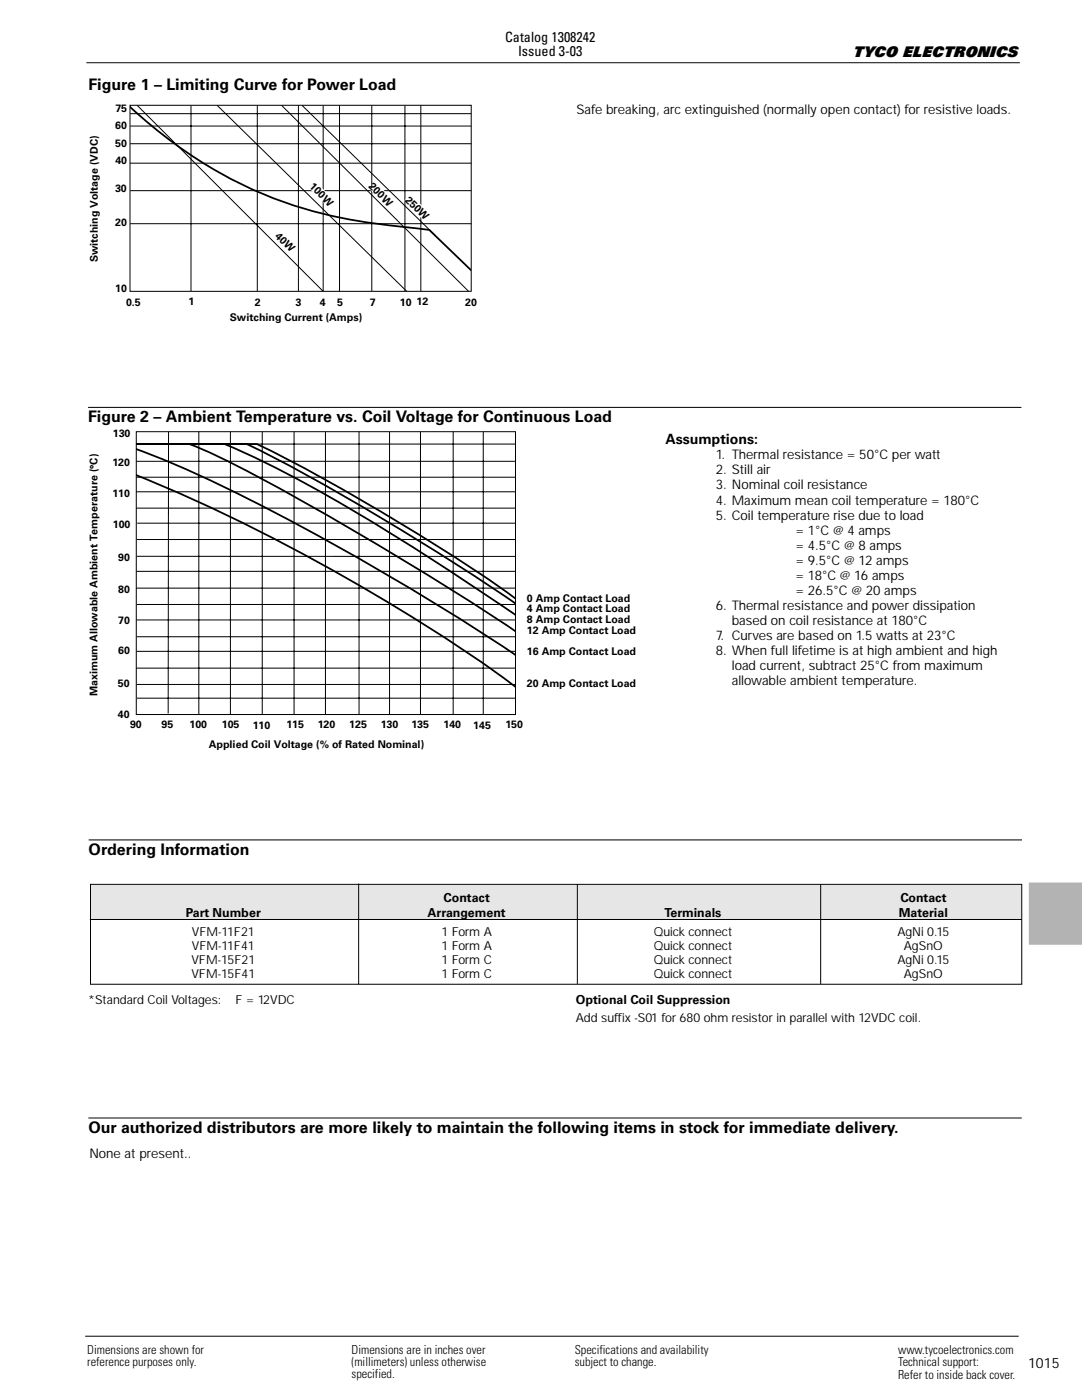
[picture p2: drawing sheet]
<svg xmlns="http://www.w3.org/2000/svg" width="216mm" height="279mm" viewBox="0 0 216 279" stroke-linecap="round" stroke-linejoin="round" font-family="sans-serif">
<defs><g id="words">
<g font-size="3.2">
<text x="170.1" y="11.3">TYCO ELECTRONICS</text>
<text x="17.7" y="18">Figure 1 – Limiting Curve for Power Load</text>
<text x="17.6" y="84.3">Figure 2 – Ambient Temperature vs. Coil Voltage for Continuous Load</text>
<text x="17.7" y="170.6">Ordering Information</text>
<text x="17.6" y="226.1">Our authorized distributors are more likely to maintain the following items in stock for immediate delivery.</text>
</g>
<g font-size="2.8">
<text x="100.8" y="8.4">Catalog 1308242</text>
<text x="103.4" y="11.3">Issued 3-03</text>
<text x="132.8" y="88.7">Assumptions:</text>
<text x="205.2" y="272.9">1015</text>
</g>
<g font-size="2.6">
<text x="115" y="22.8">Safe breaking, arc extinguished (normally open contact) for resistive loads.</text>
<text x="142.8" y="91.7">1. Thermal resistance = 50°C per watt</text>
<text x="142.8" y="94.7">2. Still air</text>
<text x="142.8" y="97.7">3. Nominal coil resistance</text>
<text x="142.8" y="100.7">4. Maximum mean coil temperature = 180°C</text>
<text x="142.8" y="103.7">5. Coil temperature rise due to load</text>
<text x="158.7" y="106.7">= 1°C @ 4 amps</text>
<text x="158.7" y="109.7">= 4.5°C @ 8 amps</text>
<text x="158.7" y="112.7">= 9.5°C @ 12 amps</text>
<text x="158.7" y="115.7">= 18°C @ 16 amps</text>
<text x="158.7" y="118.7">= 26.5°C @ 20 amps</text>
<text x="142.8" y="121.7">6. Thermal resistance and power dissipation</text>
<text x="146" y="124.7">based on coil resistance at 180°C</text>
<text x="142.8" y="127.7">7. Curves are based on 1.5 watts at 23°C</text>
<text x="142.8" y="130.7">8. When full lifetime is at high ambient and high</text>
<text x="146" y="133.7">load current, subtract 25°C from maximum</text>
<text x="146" y="136.7">allowable ambient temperature.</text>
<text x="17.8" y="231">None at present..</text>
</g>
<g font-size="2.5">
<text x="37.1" y="182.9">Part Number</text>
<text x="85.3" y="182.9">Arrangement</text>
<text x="88.5" y="180.1">Contact</text>
<text x="132.6" y="182.9">Terminals</text>
<text x="179.4" y="182.9">Material</text>
<text x="179.7" y="180.1">Contact</text>
<text x="38.3" y="186.8">VFM-11F21</text>
<text x="38.3" y="189.6">VFM-11F41</text>
<text x="88.1" y="186.8">1 Form A</text>
<text x="88.1" y="189.6">1 Form A</text>
<text x="130.4" y="186.8">Quick connect</text>
<text x="130.4" y="189.6">Quick connect</text>
<text x="179.1" y="186.8">AgNi 0.15</text>
<text x="180.4" y="189.6">AgSnO</text>
<text x="38.2" y="192.4">VFM-15F21</text>
<text x="38.2" y="195.3">VFM-15F41</text>
<text x="88.1" y="192.4">1 Form C</text>
<text x="88.1" y="195.3">1 Form C</text>
<text x="130.4" y="192.4">Quick connect</text>
<text x="130.4" y="195.3">Quick connect</text>
<text x="179.1" y="192.4">AgNi 0.15</text>
<text x="180.4" y="195.3">AgSnO</text>
<text x="17.6" y="200.5">*Standard Coil Voltages:</text>
<text x="47" y="200.5">F = 12VDC</text>
<text x="114.9" y="200.5">Optional Coil Suppression</text>
<text x="114.9" y="204">Add suffix -S01 for 680 ohm resistor in parallel with 12VDC coil.</text>
<text x="17.4" y="270.2">Dimensions are shown for</text>
<text x="17.4" y="272.6">reference purposes only.</text>
<text x="70.2" y="270.1">Dimensions are in inches over</text>
<text x="70.2" y="272.6">(millimeters) unless otherwise</text>
<text x="70.2" y="275.1">specified.</text>
<text x="114.7" y="270.2">Specifications and availability</text>
<text x="114.7" y="272.6">subject to change.</text>
<text x="179.2" y="270.2">www.tycoelectronics.com</text>
<text x="179.2" y="272.7">Technical support:</text>
<text x="179.2" y="275.1">Refer to inside back cover.</text>
</g>
<g font-size="2.1">
<text x="23" y="22.4">75</text>
<text x="23" y="25.7">60</text>
<text x="23" y="29.3">50</text>
<text x="23" y="32.7">40</text>
<text x="23" y="38.4">30</text>
<text x="61.6" y="37.4" transform="rotate(44 61.6 37.4)">100W</text>
<text x="73.4" y="37.4" transform="rotate(44 73.4 37.4)">200W</text>
<text x="80.7" y="40" transform="rotate(44 80.7 40)">250W</text>
<text x="23" y="45.1">20</text>
<text x="54.8" y="47.3" transform="rotate(44 54.8 47.3)">40W</text>
<text x="19.5" y="52.4" transform="rotate(-90 19.5 52.4)">Switching Voltage (VDC)</text>
<text x="23" y="58.2">10</text>
<text x="25.1" y="61">0.5</text>
<text x="37.6" y="60.9">1</text>
<text x="45.9" y="64">Switching Current (Amps)</text>
<text x="50.9" y="61">2</text>
<text x="59" y="61">3</text>
<text x="63.8" y="61">4</text>
<text x="67.3" y="61">5</text>
<text x="73.8" y="61">7</text>
<text x="79.8" y="61">10</text>
<text x="83.1" y="60.9">12</text>
<text x="92.8" y="61">20</text>
<text x="22.5" y="87.1">130</text>
<text x="22.4" y="92.9">120</text>
<text x="22.4" y="99.2">110</text>
<text x="22.5" y="105.5">100</text>
<text x="23.6" y="112">90</text>
<text x="23.6" y="118.3">80</text>
<text x="23.6" y="124.6">70</text>
<text x="105.2" y="120.1">0 Amp Contact Load</text>
<text x="105.2" y="122.2">4 Amp Contact Load</text>
<text x="105.2" y="124.3">8 Amp Contact Load</text>
<text x="23.6" y="130.5">60</text>
<text x="105.2" y="126.5">12 Amp Contact Load</text>
<text x="105.2" y="130.7">16 Amp Contact Load</text>
<text x="23.5" y="137.1">50</text>
<text x="105.2" y="137">20 Amp Contact Load</text>
<text x="19.4" y="138.9" transform="rotate(-90 19.4 138.9)">Maximum Allowable Ambient Temperature (°C)</text>
<text x="23.5" y="143.3">40</text>
<text x="26" y="145.4">90</text>
<text x="32.2" y="145.4">95</text>
<text x="37.8" y="145.4">100</text>
<text x="41.7" y="149.3">Applied Coil Voltage (% of Rated Nominal)</text>
<text x="44.3" y="145.4">105</text>
<text x="50.4" y="145.4">110</text>
<text x="57.1" y="145.4">115</text>
<text x="63.4" y="145.4">120</text>
<text x="69.7" y="145.4">125</text>
<text x="76" y="145.4">130</text>
<text x="82.1" y="145.4">135</text>
<text x="88.5" y="145.4">140</text>
<text x="94.4" y="145.4">145</text>
<text x="100.8" y="145.4">150</text>
</g>
</g></defs>
<path d="M205 243.8h10.9v12.5h-10.9z" fill-rule="evenodd" fill="#b3b3b3"/>
<path d="M215.9 243.8h-10.9v12.6h10.9" fill="none" stroke="#fff" stroke-width=".2"/>
<path d="M205 226.9h10.9v12.5h-10.9z" fill-rule="evenodd" fill="#b3b3b3"/>
<path d="M215.9 226.8h-10.9v12.7h10.9" fill="none" stroke="#fff" stroke-width=".2"/>
<path d="M205 210h10.9v12.5h-10.9z" fill-rule="evenodd" fill="#b3b3b3"/>
<path d="M215.9 209.9h-10.9v12.6h10.9" fill="none" stroke="#fff" stroke-width=".2"/>
<path d="M205 193h10.9v12.5h-10.9z" fill-rule="evenodd" fill="#b3b3b3"/>
<path d="M215.9 193h-10.9v12.6h10.9" fill="none" stroke="#fff" stroke-width=".2"/>
<path d="M205.2 176.1h10.7v12.5h-10.7z" fill-rule="evenodd" fill="#b3b3b3"/>
<path d="M215.9 176h-10.7v12.7h10.7" fill="none" stroke="#fff" stroke-width=".2"/>
<path d="M205.2 159.2h10.7v12.5h-10.7z" fill-rule="evenodd" fill="#b3b3b3"/>
<path d="M215.9 159.1h-10.7v12.6h10.7" fill="none" stroke="#fff" stroke-width=".2"/>
<path d="M205.2 142.2h10.7v12.5h-10.7z" fill-rule="evenodd" fill="#b3b3b3"/>
<path d="M215.9 142.2h-10.7v12.6h10.7" fill="none" stroke="#fff" stroke-width=".2"/>
<path d="M205.2 125.3h10.7v12.5h-10.7z" fill-rule="evenodd" fill="#b3b3b3"/>
<path d="M215.9 125.2h-10.7v12.7h10.7" fill="none" stroke="#fff" stroke-width=".2"/>
<path d="M205 108.4h10.9v12.5h-10.9z" fill-rule="evenodd" fill="#b3b3b3"/>
<path d="M215.9 108.3h-10.9v12.6h10.9" fill="none" stroke="#fff" stroke-width=".2"/>
<path d="M205.2 91.4h10.7v12.5h-10.7z" fill-rule="evenodd" fill="#b3b3b3"/>
<path d="M215.9 91.4h-10.7v12.6h10.7" fill="none" stroke="#fff" stroke-width=".2"/>
<path d="M205 74.5h10.9v12.5h-10.9z" fill-rule="evenodd" fill="#b3b3b3"/>
<path d="M215.9 74.4h-10.9v12.7h10.9" fill="none" stroke="#fff" stroke-width=".2"/>
<path d="M205.2 57.6h10.7v12.5h-10.7z" fill-rule="evenodd" fill="#b3b3b3"/>
<path d="M215.9 57.5h-10.7v12.6h10.7" fill="none" stroke="#fff" stroke-width=".2"/>
<path d="M205.2 40.6h10.7v12.5h-10.7z" fill-rule="evenodd" fill="#b3b3b3"/>
<path d="M215.9 40.6h-10.7v12.6h10.7" fill="none" stroke="#fff" stroke-width=".2"/>
<path d="M205.2 23.7h10.7v12.5h-10.7z" fill-rule="evenodd" fill="#b3b3b3"/>
<path d="M215.9 23.6h-10.7v12.7h10.7" fill="none" stroke="#fff" stroke-width=".2"/>
<g fill="#fff">
<path d="M204.5 188.7h11.4v72.5h-11.4z" fill-rule="evenodd"/>
<path d="M204.7 22.8h11.2v153.2h-11.2z" fill-rule="evenodd"/>
<path d="M113.2 7.9h90.1v5.9h-90.1z" fill-rule="evenodd"/>
<path d="M113.2 7.9h90.1v5.9h-90.1z" fill-rule="evenodd"/>
</g>
<path d="M17 266.7h186.3" fill="none" stroke="#000" stroke-width=".2"/>
<g fill="#fff">
<path d="M17.1 268h26.1v7.3h-26.1z" fill-rule="evenodd"/>
<path d="M69.8 268h29.2v9.3h-29.2z" fill-rule="evenodd"/>
<path d="M17.3 5.9h14.2v8h-14.2z" fill-rule="evenodd"/>
<path d="M98 6.1h23.5v6.1h-23.5z" fill-rule="evenodd"/>
</g>
<path d="M17.2 12.5h186.3" fill="none" stroke="#000" stroke-width=".2"/>
<g fill="#fff">
<path d="M114.3 268h35.6v10.3h-35.6z" fill-rule="evenodd"/>
<path d="M178.9 268.1h24.6v9.2h-24.6z" fill-rule="evenodd"/>
</g>
<path d="M26 22.7h68M26 28.7h68M26 32.6h68M26 25.2h68M26 38.1h68.1M38.1 21v37.1M51.3 21v37.1M59.5 21v37.1M64.5 21v37.1M74.2 21v37.1M80.8 21v37.1M26 44.6h68" fill="none" stroke="#000" stroke-width=".2"/>
<g fill="#fff">
<path d="M62.8 36.1l3.6 3.6-1.3 1.3-3.6-3.6z"/>
<path d="M75.1 36.5l3.6 3.6-1.3 1.3-3.6-3.6z"/>
</g>
<path d="M27.4 21l37.1 37.1M43.3 21l37.9 37.1M67.7 21v37.1M84 21v37.1" fill="none" stroke="#000" stroke-width=".2"/>
<path d="M81.9 38.8l3.6 3.6-1.3 1.3-3.6-3.6z" fill="#fff"/>
<path d="M56.2 21l37.3 37.1M60.3 21l26.6 26" fill="none" stroke="#000" stroke-width=".2"/>
<path d="M25 20.2h1.8v.7h-1.8z" fill="#fff"/>
<path d="M25.6 21a86 86 0 0 0 42.3 22.5 201.3 201.3 0 0 0 17.8 2.4l9.7 9.4" fill="none" stroke="#000" stroke-width=".35"/>
<g fill="#fff">
<path d="M25.3 20.4h.5v3h-.5z"/>
<path d="M94.1 53.4h1.6v2.2h-1.6z"/>
</g>
<g fill="none" stroke="#000" stroke-width=".2">
<path d="M25.9 21h68.1v37.1h-68.1zM27.2 98.1h75.7M27.2 92.1h75.7M27.2 88.6h75.7M27.3 95.2h75.6M33.6 86.2v56.2M39.7 86.2v56.4M46 86.2v56.4M52.3 86.2v56.4M58.7 86.2v56.4M64.9 86.2v56.4M71.6 86.2v56.4"/>
<path d="M77.7 86.2v56.4M83.9 86.2v56.4M90.4 86.2v56.4M96.4 86.2v56.4M27.2 117.4h75.7M27.2 114h75.7M27.2 101.4h75.7M27.3 111h75.7M27.3 107.7h75.6M27.4 104.4h75.6M27.2 123.7h75.7M27.2 133.3h75.7"/>
<path d="M27.3 139.3h75.6M27.3 136.6h75.7M27.3 130h75.7M27.3 127.1h75.7M27.3 120.6h75.7"/>
</g>
<path d="M25.1 88.6h12.7a178.1 178.1 0 0 1 22.7 11.5l19.9 11.7a488.5 488.5 0 0 1 23.5 14.9M25.6 88.6h19.2a260.4 260.4 0 0 1 36.3 19.8l10 6.4 13 8.7M25.8 94.3a376.1 376.1 0 0 1 75.1 41.3l2.7 2.1M26.1 88.6h23.1a467.5 467.5 0 0 1 48.8 28.5l6 4.2M26.3 89.3a254.4 254.4 0 0 1 36 17 520.1 520.1 0 0 1 41.8 25.3M26.6 88.6h24.7a406 406 0 0 1 51.4 30.7l1.2 1" fill="none" stroke="#000" stroke-width=".35"/>
<g fill="#fff">
<path d="M24.5 88h2.6v8.1h-2.6z"/>
<path d="M103 117.5h2.1v21.3h-2.1z"/>
</g>
<path d="M27.2 86.2h75.7v56.4h-75.7z" fill="none" stroke="#000" stroke-width=".2"/>
<path d="M18.1 176.5h185.8v7h-185.8z" fill-rule="evenodd" fill="#e6e6e6"/>
<path d="M17.6 81.3h186.2M17.7 167.6h186.2" fill="none" stroke="#000" stroke-width=".2"/>
<path d="M17.3 198.3h88.7v3.8h-88.7z" fill-rule="evenodd" fill="#fff"/>
<path d="M18.1 176.5h185.8v19.9h-185.8zM71.6 176.4v20.1M115.2 176.4v19.9M163.8 176.4v20M17.9 183.5h186M17.6 223.1h186.3" fill="none" stroke="#000" stroke-width=".2"/>
<use href="#words"/>
</svg>
